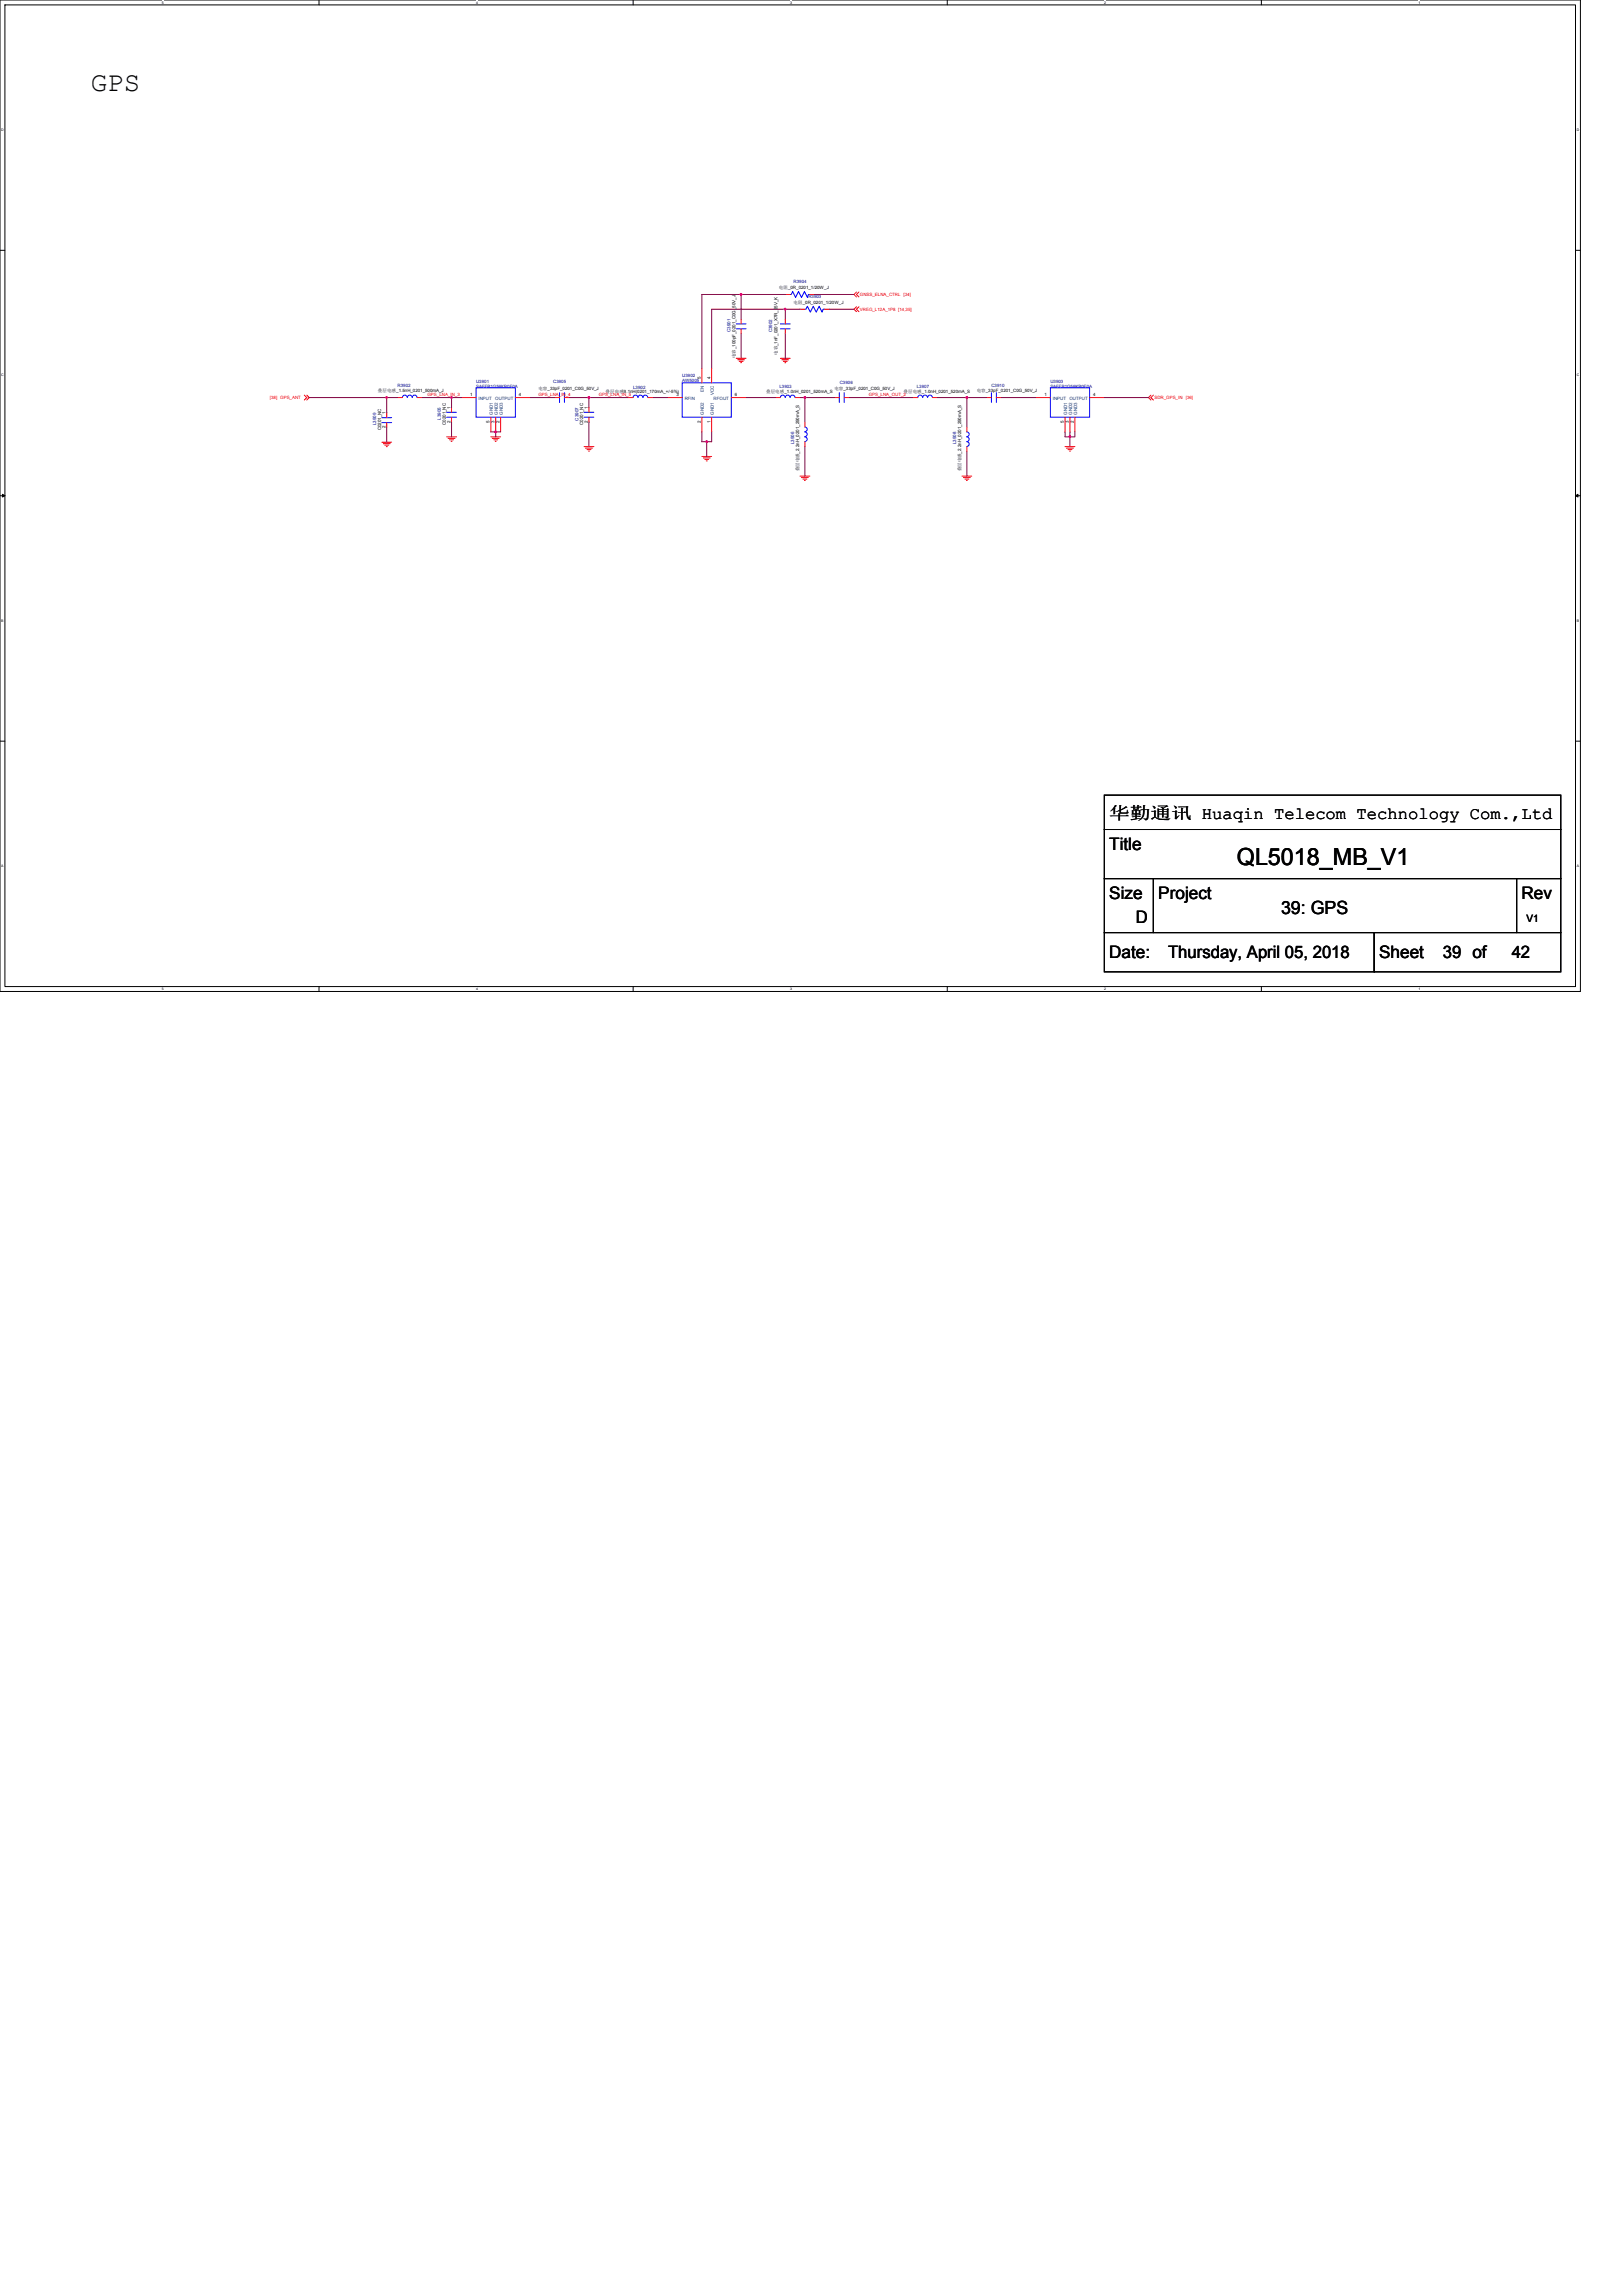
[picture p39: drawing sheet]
<svg xmlns="http://www.w3.org/2000/svg" width="210mm" height="297mm" viewBox="0 0 210 297" stroke-linecap="round" stroke-linejoin="round" font-family="sans-serif">
<defs><g id="words">
<text font-size="3.6" x="11.7" y="11.7">GPS</text>
<text font-size="3" x="160" y="112">QL5018_MB_V1</text>
<text font-size="2.3" x="165.7" y="118.3">39: GPS</text>
<g font-size="2.2">
<text x="143.5" y="105.9">华勤通讯 Huaqin Telecom Technology Com.,Ltd</text>
<text x="143.5" y="109.9">Title</text>
<text x="143.5" y="116.3">Size</text>
<text x="146.9" y="119.5">D</text>
<text x="149.9" y="116.3">Project</text>
<text x="196.8" y="116.3">Rev</text>
<text x="143.5" y="123.9">Date:</text>
<text x="151.1" y="123.9">Thursday, April 05, 2018</text>
<text x="178.4" y="123.9">Sheet</text>
<text x="186.7" y="123.9">39 of</text>
<text x="195.6" y="123.9">42</text>
</g>
<text font-size="1.3" x="197.5" y="119.3">V1</text>
<g font-size=".6">
<text x="100.8" y="37.4">电阻_0R_0201_1/20W_J</text>
<text x="102.7" y="39.3">电阻_0R_0201_1/20W_J</text>
<text x="95.1" y="46.3" transform="rotate(-90 95.1 46.3)">电容_100pF_0201_C0G_50V_J</text>
<text x="100.6" y="45.9" transform="rotate(-90 100.6 45.9)">电容_1nF_0201_X7R_25V_K</text>
<text x="48.9" y="50.7">叠层电感_1.5nH_0201_500mA_J</text>
<text x="49.9" y="53.6" transform="rotate(-90 49.9 53.6)">1</text>
<text x="58.3" y="52.9" transform="rotate(-90 58.3 52.9)">1</text>
<text x="60.8" y="51.3">1</text>
<text x="67.1" y="51.3">4</text>
<text x="69.7" y="50.4">电容_33pF_0201_C0G_50V_J</text>
<text x="76.1" y="52.9" transform="rotate(-90 76.1 52.9)">1</text>
<text x="78.4" y="50.9">叠层电感9.1nH(0201_170mA_+/-5%)</text>
<text x="87.5" y="51.3">3</text>
<text x="90.7" y="49.1" transform="rotate(-90 90.7 49.1)">5</text>
<text x="91.9" y="49.1" transform="rotate(-90 91.9 49.1)">4</text>
<text x="95.1" y="51.3">6</text>
<text x="99.1" y="50.8">叠层电感_1.0nH_0201_520mA_S</text>
<text x="108" y="50.4">电容_33pF_0201_C0G_50V_J</text>
<text x="116.9" y="50.8">叠层电感_1.0nH_0201_520mA_S</text>
<text x="126.4" y="50.7">电容_33pF_0201_C0G_50V_J</text>
<text x="135.1" y="51.3">1</text>
<text x="141.4" y="51.3">4</text>
<text x="49.3" y="55.7" transform="rotate(-90 49.3 55.7)">C0201_NC</text>
<text x="49.9" y="55.4" transform="rotate(-90 49.9 55.4)">2</text>
<text x="57.7" y="55" transform="rotate(-90 57.7 55)">C0201_NC</text>
<text x="58.3" y="54.7" transform="rotate(-90 58.3 54.7)">2</text>
<text x="63.4" y="54.7" transform="rotate(-90 63.4 54.7)">5</text>
<text x="64" y="54.7" transform="rotate(-90 64 54.7)">3</text>
<text x="64.6" y="54.7" transform="rotate(-90 64.6 54.7)">2</text>
<text x="75.5" y="55" transform="rotate(-90 75.5 55)">C0201_NC</text>
<text x="76.1" y="54.7" transform="rotate(-90 76.1 54.7)">2</text>
<text x="90.7" y="54.7" transform="rotate(-90 90.7 54.7)">2</text>
<text x="91.9" y="54.7" transform="rotate(-90 91.9 54.7)">1</text>
<text x="137.6" y="54.7" transform="rotate(-90 137.6 54.7)">5</text>
<text x="138.3" y="54.7" transform="rotate(-90 138.3 54.7)">3</text>
<text x="138.9" y="54.7" transform="rotate(-90 138.9 54.7)">2</text>
<text x="103.4" y="61" transform="rotate(-90 103.4 61)">叠层电感_2.2nH_0201_290mA_S</text>
<text x="124.4" y="61" transform="rotate(-90 124.4 61)">叠层电感_2.2nH_0201_290mA_S</text>
</g>
<g font-size=".6" fill="#000080">
<text x="102.7" y="36.6">R3904</text>
<text x="104.6" y="38.5">R3903</text>
<text x="94.5" y="43" transform="rotate(-90 94.5 43)">C3901</text>
<text x="99.9" y="43" transform="rotate(-90 99.9 43)">C3902</text>
<text x="51.4" y="50.1">R3902</text>
<text x="61.6" y="49.6">U3901</text>
<text x="61.6" y="50.2">SAFFB1G56KB0F0A</text>
<text x="71.6" y="49.6">C3905</text>
<text x="81.9" y="50.3">L3902</text>
<text x="88.3" y="48.8">U3902</text>
<text x="88.3" y="49.4">AW5005</text>
<text x="100.8" y="50.1">L3903</text>
<text x="108.6" y="49.6">C3906</text>
<text x="118.6" y="50.1">L3907</text>
<text x="128.3" y="50.1">C3910</text>
<text x="135.9" y="49.6">U3903</text>
<text x="135.9" y="50.2">SAFFB1G56KB0F0A</text>
<text x="48.7" y="55" transform="rotate(-90 48.7 55)">L3909</text>
<text x="57" y="54.3" transform="rotate(-90 57 54.3)">L3905</text>
<text x="74.8" y="54.4" transform="rotate(-90 74.8 54.4)">C3907</text>
<text x="102.8" y="57.5" transform="rotate(-90 102.8 57.5)">L3906</text>
<text x="123.7" y="57.5" transform="rotate(-90 123.7 57.5)">L3908</text>
</g>
<g font-size=".6" fill="#f00">
<text x="111.3" y="38.3">GNSS_ELNA_CTRL [34]</text>
<text x="111.3" y="40.2">VREG_L12A_1P8 [14,35]</text>
<text x="34.9" y="51.6">[38] GPS_ANT</text>
<text x="55.3" y="51.2">GPS_LNA_IN_3</text>
<text x="69.7" y="51.2">GPS_LNA_IN_4</text>
<text x="77.5" y="51.2">GPS_LNA_IN_5</text>
<text x="112.4" y="51.2">GPS_LNA_OUT_2</text>
<text x="149.4" y="51.7">SDR_GPS_IN</text>
<text x="153.4" y="51.7">[36]</text>
</g>
<g font-size=".6" fill="#004080">
<text x="61.9" y="51.7">INPUT</text>
<text x="63.8" y="53.7" transform="rotate(-90 63.8 53.7)">GND1</text>
<text x="64.1" y="51.7">OUTPUT</text>
<text x="64.4" y="53.7" transform="rotate(-90 64.4 53.7)">GND2</text>
<text x="65" y="53.7" transform="rotate(-90 65 53.7)">GND3</text>
<text x="88.6" y="51.7">RFIN</text>
<text x="91.1" y="53.7" transform="rotate(-90 91.1 53.7)">GND2</text>
<text x="91.1" y="50.7" transform="rotate(-90 91.1 50.7)">EN</text>
<text x="92.3" y="51.7">RFOUT</text>
<text x="92.4" y="53.7" transform="rotate(-90 92.4 53.7)">GND1</text>
<text x="92.4" y="51.1" transform="rotate(-90 92.4 51.1)">VCC</text>
<text x="136.2" y="51.7">INPUT</text>
<text x="138.1" y="53.7" transform="rotate(-90 138.1 53.7)">GND1</text>
<text x="138.4" y="51.7">OUTPUT</text>
<text x="138.7" y="53.7" transform="rotate(-90 138.7 53.7)">GND2</text>
<text x="139.3" y="53.7" transform="rotate(-90 139.3 53.7)">GND3</text>
</g>
<g font-size=".5">
<text x="21" y=".5">5</text>
<text x="61.6" y=".5">4</text>
<text x="102.2" y=".5">3</text>
<text x="142.9" y=".5">2</text>
<text x="183.5" y=".5">1</text>
<text x=".2" y="16.9">D</text>
<text x="204" y="16.9">D</text>
<text x=".2" y="48.7">C</text>
<text x="204" y="48.7">C</text>
<text x=".2" y="80.4">B</text>
<text x="204" y="80.4">B</text>
<text x=".2" y="112.2">A</text>
<text x="204" y="112.2">A</text>
<text x="21" y="128.1">5</text>
<text x="61.6" y="128.1">4</text>
<text x="102.2" y="128.1">3</text>
<text x="142.9" y="128.1">2</text>
<text x="183.5" y="128.1">1</text>
</g>
</g></defs>
<path d="M0 0h204.5v128.3h-204.5zM.6 .6h203.2v127h-203.2z" fill="none" stroke="#000" stroke-width=".13"/>
<g fill="#fff">
<path d="M21 .1h.2v.5h-.2z"/>
<path d="M21 127.7h.2v.5h-.2z"/>
</g>
<path d="M41.3 0v.6M41.3 127.6v.7" fill="none" stroke="#000" stroke-width=".13"/>
<g fill="#fff">
<path d="M61.6 .1h.2v.5h-.2z"/>
<path d="M61.6 127.7h.2v.5h-.2z"/>
</g>
<path d="M81.9 0v.6M81.9 127.6v.7" fill="none" stroke="#000" stroke-width=".13"/>
<g fill="#fff">
<path d="M102.2 .1h.3v.5h-.3z"/>
<path d="M102.2 127.7h.3v.5h-.3z"/>
</g>
<path d="M122.6 0v.6M122.6 127.6v.7" fill="none" stroke="#000" stroke-width=".13"/>
<g fill="#fff">
<path d="M142.9 .1h.2v.5h-.2z"/>
<path d="M142.9 127.7h.2v.5h-.2z"/>
</g>
<path d="M163.2 0v.6M163.2 127.6v.7" fill="none" stroke="#000" stroke-width=".13"/>
<g fill="#fff">
<path d="M183.5 .1h.3v.5h-.3z"/>
<path d="M183.5 127.7h.3v.5h-.3z"/>
<path d="M.2 16.5h.3v.5h-.3z"/>
<path d="M204 16.5h.3v.5h-.3z"/>
<path d="M.2 48.3h.3v.5h-.3z"/>
<path d="M204 48.3h.3v.5h-.3z"/>
</g>
<path d="M0 32.4h.6M203.8 32.4h.7" fill="none" stroke="#000" stroke-width=".13"/>
<g fill="#fff">
<path d="M.2 80h.3v.5h-.3z"/>
<path d="M204 80h.3v.5h-.3z"/>
</g>
<path d="M0 64.1h.6M203.8 64.1h.7" fill="none" stroke="#000" stroke-width=".13"/>
<path d="M.3 63.9l.3 .2-.3 .2zM203.8 64.1l.4-.2v.4z" fill="#000" stroke="#000" stroke-width=".13"/>
<g fill="#fff">
<path d="M.2 111.8h.2v.5h-.2z"/>
<path d="M204 111.8h.3v.5h-.3z"/>
</g>
<path d="M0 95.9h.6M203.8 95.9h.7M142.9 113.7h6.3v6.9h-6.3zM142.9 107.3h59v6.4h-59zM142.9 102.9h59v4.4h-59zM149.2 113.7h47v6.9h-47zM196.2 113.7h5.7v6.9h-5.7zM142.9 120.6h34.9v5.1h-34.9zM177.8 120.6h24.1v5.1h-24.1z" fill="none" stroke="#000" stroke-width=".13"/>
<g fill="none" stroke="#f00" stroke-width=".13">
<path d="M101.6 38.1h.6M104.8 38.1h.6M110.8 39.7l-.3 .3 .3 .3M110.8 37.8l-.3 .3 .3 .3M111.1 39.7l-.3 .3 .3 .3M111.1 37.8l-.3 .3 .3 .3M39.4 51.1l.3 .3-.3 .4M39.7 51.1l.3 .3-.3 .4M49.4 57.2h1.3M49.6 57.4h.9M49.8 57.6h.5M50 57.8h.1"/>
<path d="M50 53.4v.6M50 54.7v.6M51.4 51.4h.7M54 51.4h.6M57.8 56.5h1.3M58 56.7h.9M58.2 56.9h.5M58.4 57.1h.1M58.4 52.7v.6M58.4 54v.6M59.7 51.4h1.9M63.5 54v1.9"/>
<path d="M63.5 56.5h1.3M63.7 56.7h.9M63.9 56.9h.5M64.1 57.1h.1M64.1 54v1.9M64.8 54v1.9M66.7 51.4h1.9M71.8 51.4h.6M73 51.4h.7M75.6 57.8h1.2M75.8 58h.8M75.9 58.2h.6"/>
<path d="M76.1 58.4h.2M76.2 52.7v.6M76.2 54v.6M81.3 51.4h.6M83.8 51.4h.7M86.4 51.4h1.9M90.8 54v1.9M90.8 47.6v1.9M90.8 59.1h1.3M91 59.2h.9M91.2 59.4h.5M91.4 59.6h.1"/>
<path d="M92.1 54v1.9M92.1 47.6v1.9M94.6 51.4h1.9M95.3 46.4h1.2M95.4 46.5h.9M95.6 46.7h.5M95.8 46.9h.1M95.9 41.3v.6M95.9 42.5v.7M100.3 51.4h.7M101 46.4h1.2M101.2 46.5h.8"/>
<path d="M101.3 46.7h.6M101.5 46.9h.2M101.6 41.3v.6M101.6 42.5v.7M102.9 51.4h.6M103.5 40h.6M104.1 54.6v.6M104.1 57.1v.7M106.7 40h.6M107.9 51.4h.7M109.2 51.4h.7M118.1 51.4h.6"/>
<path d="M120.6 51.4h.7M125.1 55.2v.7M125.1 57.8v.6M127.6 51.4h.7M128.9 51.4h.6M134 51.4h1.9M137.8 54v1.9M137.8 57.8h1.3M138 58h.9M138.2 58.2h.5M138.4 58.4h.1M138.4 54v1.9"/>
<path d="M139.1 54v1.9M141 51.4h1.9M148.9 51.1l-.3 .3 .3 .4M149.2 51.1l-.3 .3 .3 .4M103.5 61.6h1.3M103.7 61.8h.9M103.9 62h.5M104.1 62.2h.1M124.5 61.6h1.2M124.7 61.8h.8M124.8 62h.5M125 62.2h.2"/>
</g>
<g fill="none" stroke="#00f" stroke-width=".13">
<path d="M102.2 38.1h.1M102.2 38.1h.2l.2-.4 .3 .8 .4-.8 .4 .8 .4-.8 .4 .8 .1-.4h.2M104.8 38.1h.1M49.4 54h1.3M49.4 54.7h1.3M50 54h.1M50 54.7h.1M52.1 51.4h.1M52.1 51.4a.31 .31 0 0 1 .3-.3 .31 .31 0 0 1 .3 .3 .32 .32 0 0 1 .3-.3 .32 .32 0 0 1 .3 .3M53.3 51.4a.31 .31 0 0 1 .3-.3 .31 .31 0 0 1 .4 .3M54 51.4h.1M57.8 53.3h1.3"/>
<path d="M57.8 54h1.3M58.4 53.3h.1M58.4 54h.1M61.6 50.2h5.1v3.8h-5.1zM61.6 52.7h.1M62.5 54h.1M63.5 54h.1M64.5 54h.1M65.4 52.7h.1M72.4 51.4h.1M72.4 50.8v1.3M73 50.8v1.3"/>
<path d="M73 51.4h.1M75.6 53.3h1.2M75.6 54h1.2M76.2 53.3h.1M76.2 54h.1M81.9 51.4h.1M81.9 51.4a.31 .31 0 0 1 .3-.3 .31 .31 0 0 1 .3 .3 .32 .32 0 0 1 .3-.3 .32 .32 0 0 1 .4 .3M83.2 51.4a.31 .31 0 0 1 .3-.3 .31 .31 0 0 1 .3 .3M83.8 51.4h.1M88.3 49.5h6.3v4.5h-6.3zM95.2 41.9h1.3M95.2 42.5h1.3"/>
<path d="M95.9 41.9h.1M95.9 42.5h.1M101 41.9h1.2M101 42.5h1.2M101 51.4a.31 .31 0 0 1 .3-.3 .31 .31 0 0 1 .3 .3 .32 .32 0 0 1 .3-.3 .32 .32 0 0 1 .3 .3M101 51.4h.1M101.6 41.9h.1M101.6 42.5h.1M102.2 51.4a.31 .31 0 0 1 .3-.3 .31 .31 0 0 1 .3 .3M102.9 51.4h.1M104.1 55.2a.31 .31 0 0 1 .3 .4 .31 .31 0 0 1-.3 .3M104.1 55.9a.31 .31 0 0 1 .3 .3 .31 .31 0 0 1-.3 .3 .32 .32 0 0 1 .3 .3 .32 .32 0 0 1-.3 .3"/>
<path d="M104.1 40h.1M104.1 40h.2l.2-.4 .3 .8 .4-.8 .4 .8 .4-.8 .4 .8 .1-.4h.2M104.1 57.1h.1M104.1 55.2h.1M106.7 40h.1M108.6 51.4h.1M108.6 50.8v1.3M109.2 50.8v1.3M109.2 51.4h.1M118.7 51.4a.31 .31 0 0 1 .4-.3 .31 .31 0 0 1 .3 .3M118.7 51.4h.1M119.4 51.4a.31 .31 0 0 1 .3-.3 .31 .31 0 0 1 .3 .3"/>
<path d="M120 51.4a.31 .31 0 0 1 .3-.3 .31 .31 0 0 1 .3 .3M120.6 51.4h.1M125.1 55.9a.31 .31 0 0 1 .3 .3 .31 .31 0 0 1-.3 .3 .32 .32 0 0 1 .3 .3 .32 .32 0 0 1-.3 .3M125.1 57.1a.31 .31 0 0 1 .3 .4 .31 .31 0 0 1-.3 .3M125.1 57.8h.1M125.1 55.9h.1M128.3 51.4h.1M128.3 50.8v1.3M128.9 50.8v1.3M128.9 51.4h.1M135.9 50.2h5.1v3.8h-5.1zM135.9 52.7h.1"/>
<path d="M136.8 54h.1M137.8 54h.1M138.7 54h.1M139.7 52.7h.1"/>
</g>
<g fill="none" stroke="#800040" stroke-width=".13">
<path d="M95.9 38.1h-5.1v9.5M95.9 38.1v3.2M95.9 38.1h5.7M105.4 38.1h5.1M40 51.4h10M50 51.4h1.4M50 55.3v1.9M50 51.4v2M54.6 51.4h3.8M58.4 54.6v1.9M58.4 51.4v1.3M58.4 51.4h1.3"/>
<path d="M63.5 55.9h.6M64.1 55.9v.6M64.1 55.9h.7M68.6 51.4h3.2M73.7 51.4h2.5M76.2 51.4h5.1M76.2 51.4v1.3M76.2 54.6v3.2M84.5 51.4h1.9M90.8 55.9v1.3h.6M91.4 57.2v1.9M92.1 55.9v1.2h-.7"/>
<path d="M95.9 43.2v3.2M96.5 51.4h3.8M101.6 40h1.9M101.6 40h-9.5v7.6M101.6 43.2v3.2M101.6 40v1.3M103.5 51.4h.6M104.1 51.4h3.8M104.1 51.4v3.2M104.1 57.8v3.8M107.3 40h3.2M109.9 51.4h8.2"/>
<path d="M121.3 51.4h3.8M125.1 51.4v3.8M125.1 58.4v3.2M125.1 51.4h2.5M129.5 51.4h4.5M137.8 55.9v.6h.6M138.4 56.5v1.3M138.4 55.9v.6M139.1 55.9v.6h-.7M142.9 51.4h5.7"/>
</g>
<g fill="#f0f" stroke="#f0f" stroke-width=".13">
<path d="M91.3 57.1h.2v.1h-.2z" fill-rule="evenodd"/>
<path d="M104 51.3h.2v.2h-.2z" fill-rule="evenodd"/>
<path d="M125 51.3h.2v.2h-.2z" fill-rule="evenodd"/>
<path d="M138.3 56.4h.2v.2h-.2z" fill-rule="evenodd"/>
<path d="M95.8 38h.2v.2h-.2z" fill-rule="evenodd"/>
<path d="M64 55.8h.2v.1h-.2z" fill-rule="evenodd"/>
<path d="M76.1 51.3h.2v.2h-.2z" fill-rule="evenodd"/>
<path d="M58.3 51.3h.2v.2h-.2z" fill-rule="evenodd"/>
<path d="M49.9 51.3h.2v.2h-.2z" fill-rule="evenodd"/>
<path d="M101.5 39.9h.2v.2h-.2z" fill-rule="evenodd"/>
<path d="M91.3 57.1h.2v.1h-.2z" fill-rule="evenodd"/>
<path d="M104 51.3h.2v.2h-.2z" fill-rule="evenodd"/>
<path d="M125 51.3h.2v.2h-.2z" fill-rule="evenodd"/>
<path d="M138.3 56.4h.2v.2h-.2z" fill-rule="evenodd"/>
<path d="M95.8 38h.2v.2h-.2z" fill-rule="evenodd"/>
<path d="M64 55.8h.2v.1h-.2z" fill-rule="evenodd"/>
<path d="M76.1 51.3h.2v.2h-.2z" fill-rule="evenodd"/>
<path d="M58.3 51.3h.2v.2h-.2z" fill-rule="evenodd"/>
<path d="M49.9 51.3h.2v.2h-.2z" fill-rule="evenodd"/>
<path d="M101.5 39.9h.2v.2h-.2z" fill-rule="evenodd"/>
</g>
<use href="#words"/>
</svg>
